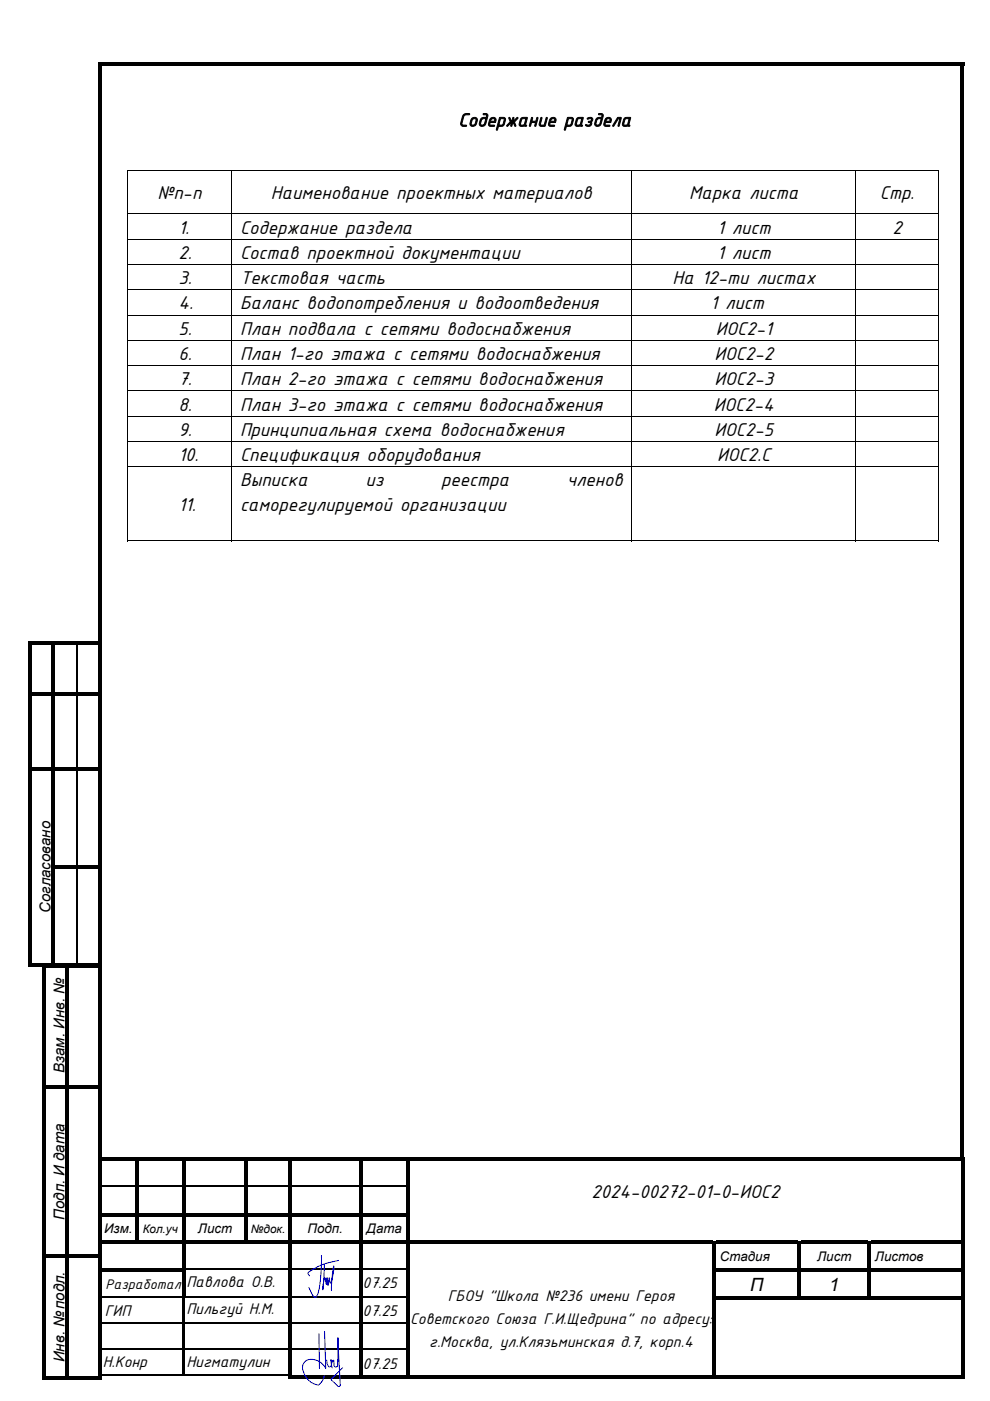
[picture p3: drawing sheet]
<svg xmlns="http://www.w3.org/2000/svg" width="210mm" height="297mm" viewBox="0 0 210 297" stroke-linecap="round" stroke-linejoin="round" font-family="sans-serif">
<defs><g id="words">
<g font-size="4.2">
<text x="97.2" y="26.8">Содержание раздела</text>
<text x="33.4" y="42.2">№п-п</text>
<text x="57.5" y="42.2">Наименование проектных материалов</text>
<text x="146.2" y="42.2">Марка листа</text>
<text x="186.6" y="42.2">Стр.</text>
<text x="37.8" y="49.5">1.</text>
<text x="50.9" y="49.5">Содержание раздела</text>
<text x="152.1" y="49.5">1 лист</text>
<text x="189.3" y="49.5">2</text>
<text x="37.8" y="54.9">2.</text>
<text x="50.9" y="54.9">Состав проектной документации</text>
<text x="152.1" y="54.9">1 лист</text>
<text x="37.8" y="60.3">3.</text>
<text x="37.8" y="65.6">4.</text>
<text x="50.9" y="60.3">Текстовая часть</text>
<text x="50.9" y="65.6">Баланс водопотребления и водоотведения</text>
<text x="142.7" y="60.3">На 12-ти листах</text>
<text x="150.7" y="65.6">1 лист</text>
<text x="37.8" y="71">5.</text>
<text x="50.9" y="71">План подвала с сетями водоснабжения</text>
<text x="151.8" y="71">ИОС2-1</text>
<text x="37.8" y="76.3">6.</text>
<text x="50.9" y="76.3">План 1-го этажа с сетями водоснабжения</text>
<text x="151.6" y="76.3">ИОС2-2</text>
<text x="37.8" y="81.7">7.</text>
<text x="50.9" y="81.7">План 2-го этажа с сетями водоснабжения</text>
<text x="151.6" y="81.7">ИОС2-3</text>
<text x="37.8" y="87.1">8.</text>
<text x="50.9" y="87.1">План 3-го этажа с сетями водоснабжения</text>
<text x="151.4" y="87.1">ИОС2-4</text>
<text x="37.8" y="92.4">9.</text>
<text x="50.9" y="92.4">Принципиальная схема водоснабжения</text>
<text x="151.6" y="92.4">ИОС2-5</text>
<text x="37.8" y="97.8">10.</text>
<text x="50.9" y="97.8">Спецификация оборудования</text>
<text x="152.1" y="97.8">ИОС2.С</text>
<text x="50.9" y="103.1">Выписка</text>
<text x="77.6" y="103.1">из</text>
<text x="93.6" y="103.1">реестра</text>
<text x="120.2" y="103.1">членов</text>
<text x="37.8" y="108.3">11.</text>
<text x="50.9" y="108.3">саморегулируемой организации</text>
<text x="125.5" y="254">2024-00272-01-0-ИОС2</text>
</g>
<g font-size="3.9">
<text x="159.1" y="273.6">П</text>
<text x="175.9" y="273.6">1</text>
</g>
<g font-size="3.5">
<text x="39.5" y="272.8">Павлова О.В.</text>
<text x="76.9" y="273.1">07.25</text>
<text x="95" y="275.7">ГБОУ &quot;Школа №236 имени Героя</text>
<text x="22.2" y="279.1">ГИП</text>
<text x="39.5" y="278.7">Пильгуй Н.М.</text>
<text x="76.9" y="279">07.25</text>
<text x="87" y="280.7">Советского Союза Г.И.Щедрина&quot; по адресу:</text>
<text x="91" y="285.7">г.Москва, ул.Клязьминская д.7, корп.4</text>
<text x="21.8" y="289.9">Н.Конр</text>
<text x="39.5" y="289.9">Нигматулин</text>
<text x="76.9" y="290.2">07.25</text>
</g>
<g font-size="3.2">
<text x="10.7" y="193.5" transform="rotate(-90 10.7 193.5)">Согласовано</text>
<text x="13.7" y="227.5" transform="rotate(-90 13.7 227.5)">Взам. Инв. №</text>
<text x="13.7" y="258.6" transform="rotate(-90 13.7 258.6)">Подп. И дата</text>
<text x="22.4" y="273.2">Разработал</text>
<text x="13.7" y="288.8" transform="rotate(-90 13.7 288.8)">Инв. №подл.</text>
</g>
<g font-size="2.8">
<text x="22.1" y="261.5">Изм.</text>
<text x="42" y="261.5">Лист</text>
<text x="65.2" y="261.5">Подп.</text>
<text x="77.8" y="261.5">Дата</text>
<text x="152.7" y="267.4">Стадия</text>
<text x="173.3" y="267.4">Лист</text>
<text x="185.6" y="267.4">Листов</text>
</g>
<g font-size="2.5">
<text x="30.3" y="261.4">Кол.уч</text>
<text x="53.2" y="261.4">№док.</text>
</g>
</g></defs>
<g fill="#000">
<path d="M20.8 245.4h.8v.8h-.8zM20.8 245.4h7.8v.8h-7.8zM20.8 246.2h.8v5.1h-.8zM20.8 251.3h.8v.8h-.8zM20.8 252.1h.8v5.1h-.8zM20.8 257.2h.8v.8h-.8zM21.6 257.2h7v.7h-7zM28.6 245.4h.8v.8h-.8zM28.6 246.2h.8v5.1h-.8zM28.6 251.3h.8v.8h-.8zM28.6 252.1h.8v5.1h-.8zM28.6 257.2h.8v.8h-.8z"/>
<path d="M29.4 245.4h9.2v.8h-9.2zM29.4 257.2h9.2v.7h-9.2zM38.6 245.4h.8v.8h-.8zM38.6 246.2h.8v5.1h-.8zM38.6 251.3h.8v.8h-.8zM38.6 252.1h.8v5.1h-.8zM38.6 257.2h.8v.8h-.8zM39.4 245.4h12.5v.8h-12.5zM39.4 257.2h12.5v.7h-12.5zM51.9 245.4h.8v.8h-.8zM51.9 246.2h.8v5.1h-.8zM51.9 251.3h.8v.8h-.8z"/>
<path d="M51.9 252.1h.8v5.1h-.8zM51.9 257.2h.8v.8h-.8zM52.7 245.4h8.4v.8h-8.4zM52.7 257.2h8.4v.7h-8.4zM61.1 245.4h.8v.8h-.8zM61.1 246.2h.8v5.1h-.8zM61.1 251.3h.8v.8h-.8zM61.1 252.1h.8v5.1h-.8zM61.1 257.2h.8v.8h-.8zM61.9 245.4h14.2v.8h-14.2zM61.9 257.2h14.2v.7h-14.2zM76.1 245.4h.8v.8h-.8z"/>
<path d="M76.1 246.2h.8v5.1h-.8zM76.1 251.3h.8v.8h-.8zM76.1 252.1h.8v5.1h-.8zM76.1 257.2h.8v.8h-.8zM76.9 245.4h9.2v.8h-9.2zM76.9 257.2h9.2v.7h-9.2zM86.1 245.4h.8v.8h-.8zM86.1 246.2h.8v5.1h-.8zM86.1 251.3h.8v.8h-.8zM86.1 252.1h.8v5.1h-.8zM86.1 257.2h.8v.8h-.8zM86.9 245.4h117v.8h-117z"/>
<path d="M203.9 245.4h.8v.8h-.8zM203.9 246.2h.8v5.1h-.8zM203.9 251.3h.8v.8h-.8zM203.9 252.1h.8v5.1h-.8zM203.9 257.2h.8v.8h-.8zM20.8 258h.8v5h-.8zM28.6 258h.8v5h-.8zM38.6 258h.8v5h-.8zM51.9 258h.8v5h-.8zM61.1 258h.8v5h-.8zM76.1 258h.8v5h-.8zM86.1 258h.8v5h-.8z"/>
<path d="M203.9 258h.8v5h-.8z"/>
</g>
<path d="M21.6 251.4h7M29.4 251.4h9.2M39.4 251.4h12.5M52.7 251.4h8.4M61.9 251.4h14.2M76.9 251.4h9.2" fill="none" stroke="#000" stroke-width=".25"/>
<g fill="#fff">
<path d="M86.9 264.5h64.2v3.9h-64.2z"/>
<path d="M86.9 268.4h64.2v3.9h-64.2z"/>
</g>
<g fill="#000">
<path d="M20.8 13.1h.8v.8h-.8zM20.8 13.1h183.7v.8h-183.7zM203.7 13.1h.8v.8h-.8zM27 36h.2v.2h-.2zM198.9 36h.2v.2h-.2zM198.9 114.6h.2v.2h-.2zM5.9 136h.8v.8h-.8zM5.9 136h5v.8h-5zM10.9 136h.8v.8h-.8zM11.7 136h4.5v.8h-4.5zM16.2 136.8h.2zM16.2 136h4.7v.8h-4.7z"/>
<path d="M20.9 136h.8v.8h-.8zM5.9 136.8h.8v10h-.8zM5.9 146.8h.8v.8h-.8zM6.7 146.8h4.2v.8h-4.2zM10.9 136.8h.8v10h-.8zM10.9 146.8h.8v.8h-.8zM11.7 146.8h4.5v.8h-4.5zM16.2 147.6h.2zM16.2 146.8h4.7v.8h-4.7zM20.9 136.8h.8v10h-.8zM20.9 146.8h.8v.8h-.8zM5.9 147.6h.8v15h-.8z"/>
<path d="M5.9 162.6h.8v.8h-.8zM6.7 162.6h4.2v.8h-4.2zM10.9 147.6h.8v15h-.8zM10.9 162.6h.8v.8h-.8zM11.7 162.6h4.5v.8h-4.5zM16.2 163.4h.2zM16.2 162.6h4.7v.8h-4.7zM20.9 147.6h.8v15h-.8zM20.9 162.6h.8v.8h-.8zM5.9 163.4h.8v20h-.8zM5.9 183.4h.8v.8h-.8zM10.9 163.4h.8v20h-.8z"/>
<path d="M10.9 183.4h.8v.8h-.8zM11.7 183.4h4.5v.8h-4.5zM16.2 184.2h.2zM16.2 183.4h4.7v.8h-4.7zM20.9 163.4h.8v20h-.8zM20.9 183.4h.8v.8h-.8zM5.9 184.2h.8v20.8h-.8zM5.9 204.2h5v.8h-5zM8.9 204.3h.8v.8h-.8zM8.9 204.3h5v.8h-5zM10.9 184.2h.8v20.8h-.8zM11.7 204.2h4.5v.8h-4.5z"/>
<path d="M13.9 204.3h.8v.8h-.8zM14.7 204.3h6.2v.8h-6.2zM16.2 204.2h4.7v.8h-4.7zM20.9 204.3h.8v.8h-.8zM20.9 184.2h.8v20.8h-.8zM20.9 204.2h.8v.8h-.8zM8.9 205.1h.8v25h-.8zM8.9 230.1h.8v.8h-.8zM9.7 230.1h4.2v.8h-4.2zM13.9 205.1h.8v25h-.8zM13.9 230.1h.8v.8h-.8zM14.7 230.1h6.2v.8h-6.2z"/>
<path d="M20.9 205.1h.8v25h-.8zM20.9 230.1h.8v.8h-.8zM20.8 13.9h.8v231.5h-.8zM20.8 245.4h.8v.8h-.8zM20.8 245.4h183.7v.8h-183.7zM203.7 13.9h.8v231.5h-.8zM203.7 245.4h.8v.8h-.8zM8.9 230.9h.8v35h-.8zM8.9 265.9h.8v.8h-.8zM9.7 265.9h4.2v.8h-4.2zM13.9 230.9h.8v35h-.8zM13.9 265.9h.8v.8h-.8z"/>
<path d="M14.7 265.9h6.2v.8h-6.2zM20.8 263h.8v.8h-.8zM20.8 263.8h.8v5.1h-.8zM20.8 268.9h.8v.8h-.8zM20.8 269.7h.8v5.1h-.8zM20.9 230.9h.8v35h-.8zM20.9 265.9h.8v.8h-.8zM21 275h.5v.6h-.5zM21.6 263h17v.8h-17zM21.6 268.9h17v.8h-17zM38.6 263h.8v.8h-.8zM38.6 263.8h.8v5.1h-.8z"/>
<path d="M38.6 268.9h.8v.8h-.8zM38.6 269.7h.8v5.1h-.8zM38.7 275h.6v.6h-.6zM39.4 263h21.7v.8h-21.7zM61.1 263h.8v.8h-.8zM61.1 263.8h.8v5.1h-.8zM61.1 268.9h.8v.8h-.8zM61.1 269.7h.8v5.1h-.8zM61.1 274.8h.8v.8h-.8zM61.9 263h14.2v.8h-14.2zM76.1 263h.8v.8h-.8zM76.1 263.8h.8v5.1h-.8z"/>
<path d="M76.1 268.9h.8v.8h-.8zM76.1 269.7h.8v5.1h-.8zM76.1 274.8h.8v.8h-.8zM76.9 263h9.2v.8h-9.2zM86.1 263h.8v.8h-.8zM86.1 263.8h.8v5.1h-.8zM86.1 268.9h.8v.8h-.8zM86.1 269.7h.8v5.1h-.8zM86.1 274.8h.8v.8h-.8zM86.9 263h64.2v.8h-64.2zM151.1 263h.8v.8h-.8zM151.1 263.8h.8v5.1h-.8z"/>
<path d="M151.1 268.9h.8v.8h-.8zM151.1 269.7h.8v5.1h-.8zM151.1 274.8h.8v.8h-.8zM151.9 263h17.2v.8h-17.2zM151.9 268.9h17.2v.8h-17.2zM151.9 274.8h52v.8h-52zM169.1 263h.8v.8h-.8zM169.1 263.8h.8v5.1h-.8zM169.1 268.9h.8v.8h-.8zM169.1 269.7h.8v5.1h-.8zM169.9 263h14.1v.8h-14.1zM169.9 268.9h14.1v.8h-14.1z"/>
<path d="M184 263h.8v.8h-.8zM184 263.8h.8v5.1h-.8zM184 268.9h.8v.8h-.8zM184 269.7h.8v5.1h-.8zM184.8 263h19.1v.8h-19.1zM184.8 268.9h19.1v.8h-19.1zM203.9 263h.8v.8h-.8zM203.9 263.8h.8v5.1h-.8zM203.9 268.9h.8v.8h-.8zM203.9 269.7h.8v5.1h-.8zM203.9 274.8h.8v.8h-.8zM8.9 266.7h.8v25.8h-.8z"/>
<path d="M8.9 291.7h5v.8h-5zM13.9 266.7h.8v25.8h-.8zM14.7 291.7h6.2v.8h-6.2zM20.9 266.7h.8v25.8h-.8zM20.9 291.7h.8v.8h-.8zM21 275.6h.5v4.8h-.5zM21 280.4h.5v.8h-.5zM21 281.2h.5v4.7h-.5zM21 285.9h.5v.8h-.5zM21 286.7h.5v4.8h-.5zM38.7 275.6h.6v4.8h-.6zM38.7 280.4h.6v.8h-.6z"/>
<path d="M38.7 281.2h.6v4.7h-.6zM38.7 285.9h.6v.8h-.6zM38.7 286.7h.6v4.8h-.6zM61.1 275.6h.8v4.8h-.8zM61.1 280.4h.8v.8h-.8zM61.1 281.2h.8v4.7h-.8zM61.1 285.9h.8v.8h-.8zM61.1 286.7h.8v5.6h-.8zM61.1 291.5h15v.8h-15zM76.1 275.6h.8v4.8h-.8zM76.1 280.4h.8v.8h-.8zM76.1 281.2h.8v4.7h-.8z"/>
<path d="M76.1 285.9h.8v.8h-.8zM76.1 286.7h.8v5.6h-.8zM76.9 291.5h9.2v.8h-9.2zM86.1 275.6h.8v4.8h-.8zM86.1 280.4h.8v.8h-.8zM86.1 281.2h.8v4.7h-.8zM86.1 285.9h.8v.8h-.8zM86.1 286.7h.8v5.6h-.8zM86.9 291.5h64.2v.8h-64.2zM151.1 275.6h.8v4.8h-.8zM151.1 280.4h.8v.8h-.8zM151.1 281.2h.8v4.7h-.8z"/>
<path d="M151.1 285.9h.8v.8h-.8zM151.1 286.7h.8v5.6h-.8zM151.9 291.5h52v.8h-52zM203.9 275.6h.8v4.8h-.8zM203.9 280.4h.8v.8h-.8zM203.9 281.2h.8v4.7h-.8zM203.9 285.9h.8v.8h-.8zM203.9 286.7h.8v5.6h-.8zM203.9 291.5h.8v.8h-.8z"/>
</g>
<g fill="none" stroke="#000" stroke-width=".25">
<path d="M16.3 136.8v10M16.3 147.6v15M16.3 163.4v20M16.3 184.2v20M20.8 274.9h40.3M39.4 269h21.7M61.9 269h14.2M61.9 274.9h14.2M76.9 269h9.2M76.9 274.9h9.2M21 291.6h40.1M21.5 280.5h17.2"/>
<path d="M21.5 286.1h17.2M39.3 280.5h21.8M39.3 286.1h21.8M61.9 280.5h14.2M61.9 286.1h14.2M76.9 280.5h9.2M76.9 286.1h9.2"/>
</g>
<g fill="none" stroke="#000" stroke-width=".21">
<path d="M27 36.1h172.1M27.1 36.2v9.1M49 36.2v9.1M134 36.2v9.1M181.5 36.2v9.1M199 36.2v9.1M27 45.4h172.1M27 50.7h172.1M27 56.1h172.1M27.1 45.4v5.2M27.1 50.8v5.2M27.1 56.2v5.2"/>
<path d="M49 45.4v5.2M49 50.8v5.2M49 56.2v5.2M134 45.4v5.2M134 50.8v5.2M134 56.2v5.2M181.5 45.4v5.2M181.5 50.8v5.2M181.5 56.2v5.2M199 45.4v5.2M199 50.8v5.2M199 56.2v5.2"/>
<path d="M27 61.4h172.1M27 66.8h172.1M27 72.2h172.1M27 77.5h172.1M27.1 61.5v5.2M27.1 66.9v5.2M27.1 72.2v5.2M27.1 77.6v5.2M49 61.5v5.2M49 66.9v5.2M49 72.2v5.2M49 77.6v5.2"/>
<path d="M134 61.5v5.2M134 66.9v5.2M134 72.2v5.2M134 77.6v5.2M181.5 61.5v5.2M181.5 66.9v5.2M181.5 72.2v5.2M181.5 77.6v5.2M199 61.5v5.2M199 66.9v5.2M199 72.2v5.2M199 77.6v5.2"/>
<path d="M27 82.9h172.1M27 88.2h172.1M27 93.6h172.1M27 99h172.1M27.1 83v5.2M27.1 88.3v5.2M27.1 93.7v5.2M27.1 99.1v15.7M49 83v5.2M49 88.3v5.2M49 93.7v5.2M49 99.1v15.7"/>
<path d="M134 83v5.2M134 88.3v5.2M134 93.7v5.2M134 99.1v15.7M181.5 83v5.2M181.5 88.3v5.2M181.5 93.7v5.2M181.5 99.1v15.7M199 83v5.2M199 88.3v5.2M199 93.7v5.2M199 99.1v15.7"/>
<path d="M27 114.7h21.9M49.1 114.7h84.8M134.1 114.7h47.3M181.6 114.7h17.3"/>
</g>
<path d="M68.2 266.1v.4a31.2 31.2 0 0 1-.9 8l-.2 .5h-.4l-.4-.3-.8-1.7M68.8 268.1l-.3 5.4 .1-1.6 .3-1 .3 1.4 .2-1.4 .2 1.6 .2-1.6 .2 1.1 .3-.3 .5-2.2v-1l-.3 1.8-.2 3.3M71.8 267.2a13.5 13.5 0 0 0-6.5 2.6l.4 .7M67.6 282.8l.2 7.4M68.8 282.3l.3 7.8a3.1 3.1 0 0 0-4.4-1.4 2.3 2.3 0 0 0-.1 2.8 3.3 3.3 0 0 0 3 2.1l.8-1 .3-.9M69.3 288.4a1.57 1.57 0 0 0 .6 1.4h.1a.8 .8 0 0 0 .3-1.2l-.1-.4 .3 1.8M70.4 288.9l.2-.4 .2-.1 .1 1.2 .1 .2h.5l.1-.3 .1-5.9 .5 10.1-.2 .2-.3 .1-1.5-1.5 2.5-2.5" fill="none" stroke="#00f" stroke-width=".21"/>
<use href="#words"/>
</svg>
